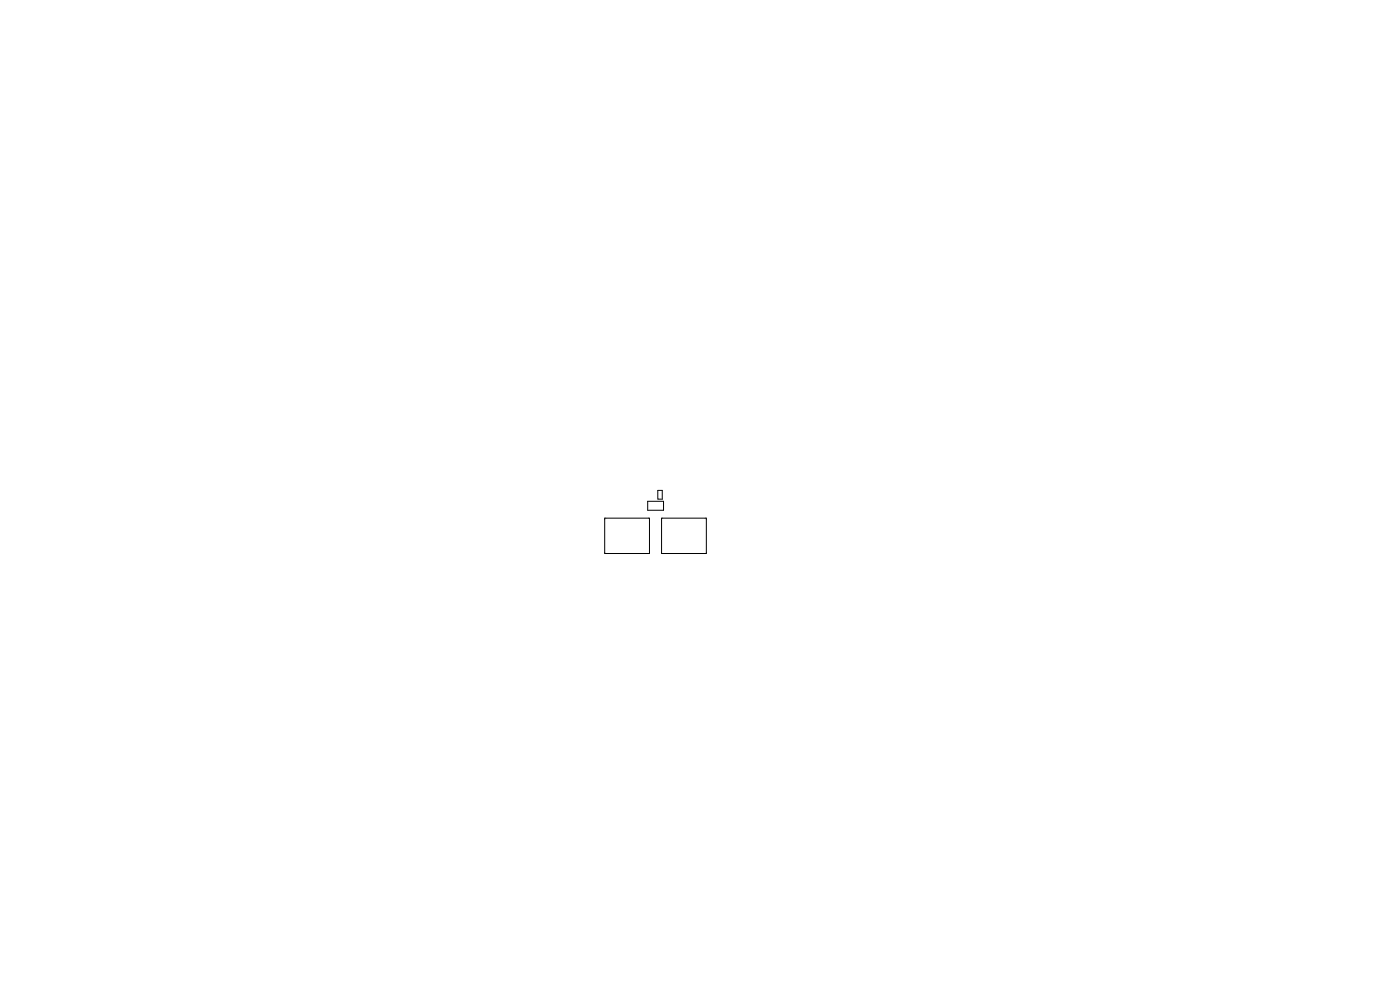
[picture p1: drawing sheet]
<svg xmlns="http://www.w3.org/2000/svg" width="297mm" height="210mm" viewBox="0 0 297 210" stroke-linecap="round" stroke-linejoin="round" font-family="sans-serif">
<path d="M128.3 109.9h9.5v7.5h-9.5zM137.4 106.3h3.4v1.9h-3.4zM139.6 104h.9v1.9h-.9zM140.3 109.9h9.5v7.5h-9.5z" fill="none" stroke="#000" stroke-width=".21"/>
</svg>
